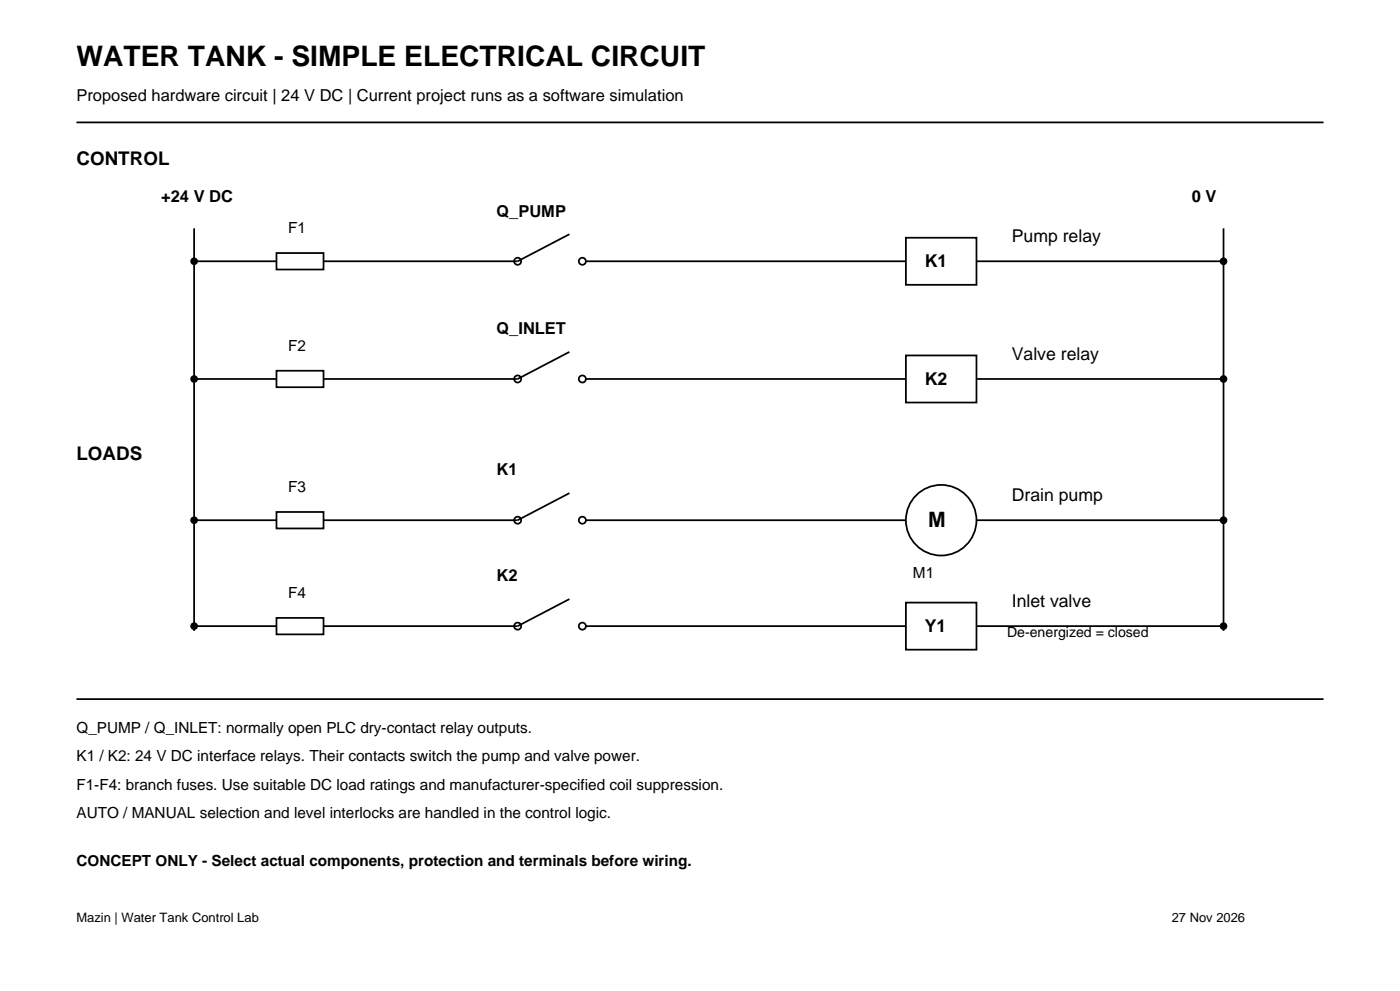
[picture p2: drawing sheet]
<svg xmlns="http://www.w3.org/2000/svg" width="420mm" height="297mm" viewBox="0 0 420 297" stroke-linecap="round" stroke-linejoin="round" font-family="sans-serif">
<defs><g id="words">
<text font-size="8.5" x="22.9" y="19.8">WATER TANK - SIMPLE ELECTRICAL CIRCUIT</text>
<text font-size="6.3" x="278.3" y="158">M</text>
<g font-size="5.6">
<text x="22.9" y="49.4">CONTROL</text>
<text x="22.9" y="137.9">LOADS</text>
</g>
<g font-size="5.3">
<text x="303.4" y="72.7">Pump relay</text>
<text x="277.3" y="80.1">K1</text>
<text x="303.4" y="107.9">Valve relay</text>
<text x="277.3" y="115.4">K2</text>
<text x="303.4" y="150.3">Drain pump</text>
<text x="303.4" y="182">Inlet valve</text>
<text x="277.3" y="189.4">Y1</text>
</g>
<g font-size="4.9">
<text x="22.9" y="30.3">Proposed hardware circuit | 24 V DC | Current project runs as a software simulation</text>
<text x="48.3" y="60.7">+24 V DC</text>
<text x="148.9" y="64.9">Q_PUMP</text>
<text x="357.4" y="60.7">0 V</text>
<text x="148.9" y="100.2">Q_INLET</text>
<text x="148.9" y="142.5">K1</text>
<text x="148.9" y="174.3">K2</text>
</g>
<g font-size="4.6">
<text x="86.4" y="69.8">F1</text>
<text x="86.4" y="105.1">F2</text>
<text x="86.4" y="147.5">F3</text>
<text x="273.8" y="173.2">M1</text>
<text x="86.4" y="179.2">F4</text>
<text x="22.9" y="219.8">Q_PUMP / Q_INLET: normally open PLC dry-contact relay outputs.</text>
<text x="22.9" y="228.2">K1 / K2: 24 V DC interface relays. Their contacts switch the pump and valve power.</text>
<text x="22.9" y="236.7">F1-F4: branch fuses. Use suitable DC load ratings and manufacturer-specified coil suppression.</text>
<text x="22.9" y="245.2">AUTO / MANUAL selection and level interlocks are handled in the control logic.</text>
<text x="22.9" y="259.6">CONCEPT ONLY - Select actual components, protection and terminals before wiring.</text>
</g>
<text font-size="4.2" x="302" y="190.9">De-energized = closed</text>
<g font-size="3.9">
<text x="22.9" y="276.2">Mazin | Water Tank Control Lab</text>
<text x="351.4" y="276.2">27 Nov 2026</text>
</g>
</g></defs>
<g fill="none" stroke="#000" stroke-width=".53">
<path d="M22.9 36.7h374M58.2 68.4v120.7M58.2 78.3h24.7M82.9 75.8h14.1v5h-14.1zM170.7 70.2l-15.5 8.1h-58.2M175.7 78.3h95.9M271.6 71.3h21.2v14.1h-21.2zM292.8 78.3h74.1M366.9 68.4v120.7M58.2 113.6h24.7M82.9 111.1h14.1v5h-14.1zM170.7 105.5l-15.5 8.1h-58.2"/>
<path d="M175.7 113.6h95.9M271.6 106.5h21.2v14.1h-21.2zM292.8 113.6h74.1M58.2 155.9h24.7M82.9 153.5h14.1v4.9h-14.1zM170.7 147.8l-15.5 8.1h-58.2M175.7 155.9h95.9M292.8 155.9h74.1M170.7 179.6l-15.5 8.1h-58.2M58.2 187.7h24.7M82.9 185.2h14.1v4.9h-14.1zM175.7 187.7h95.9"/>
<path d="M271.6 180.6h21.2v14.1h-21.2zM292.8 187.7h74.1M22.9 209.5h374"/>
<circle cx="155.2" cy="78.3" r="1.06"/>
<circle cx="174.6" cy="78.3" r="1.06"/>
<circle cx="155.2" cy="113.6" r="1.06"/>
<circle cx="174.6" cy="113.6" r="1.06"/>
<circle cx="155.2" cy="155.9" r="1.06"/>
<circle cx="174.6" cy="155.9" r="1.06"/>
<circle cx="282.2" cy="155.9" r="10.6"/>
<circle cx="155.2" cy="187.7" r="1.06"/>
<circle cx="174.6" cy="187.7" r="1.06"/>
</g>
<g fill="#000" stroke="#000" stroke-width=".53">
<circle cx="58.2" cy="78.3" r=".88"/>
<circle cx="366.9" cy="78.3" r=".88"/>
<circle cx="58.2" cy="113.6" r=".88"/>
<circle cx="366.9" cy="113.6" r=".88"/>
<circle cx="58.2" cy="155.9" r=".88"/>
<circle cx="366.9" cy="155.9" r=".88"/>
<circle cx="58.2" cy="187.7" r=".88"/>
<circle cx="366.9" cy="187.7" r=".88"/>
</g>
<use href="#words"/>
</svg>
